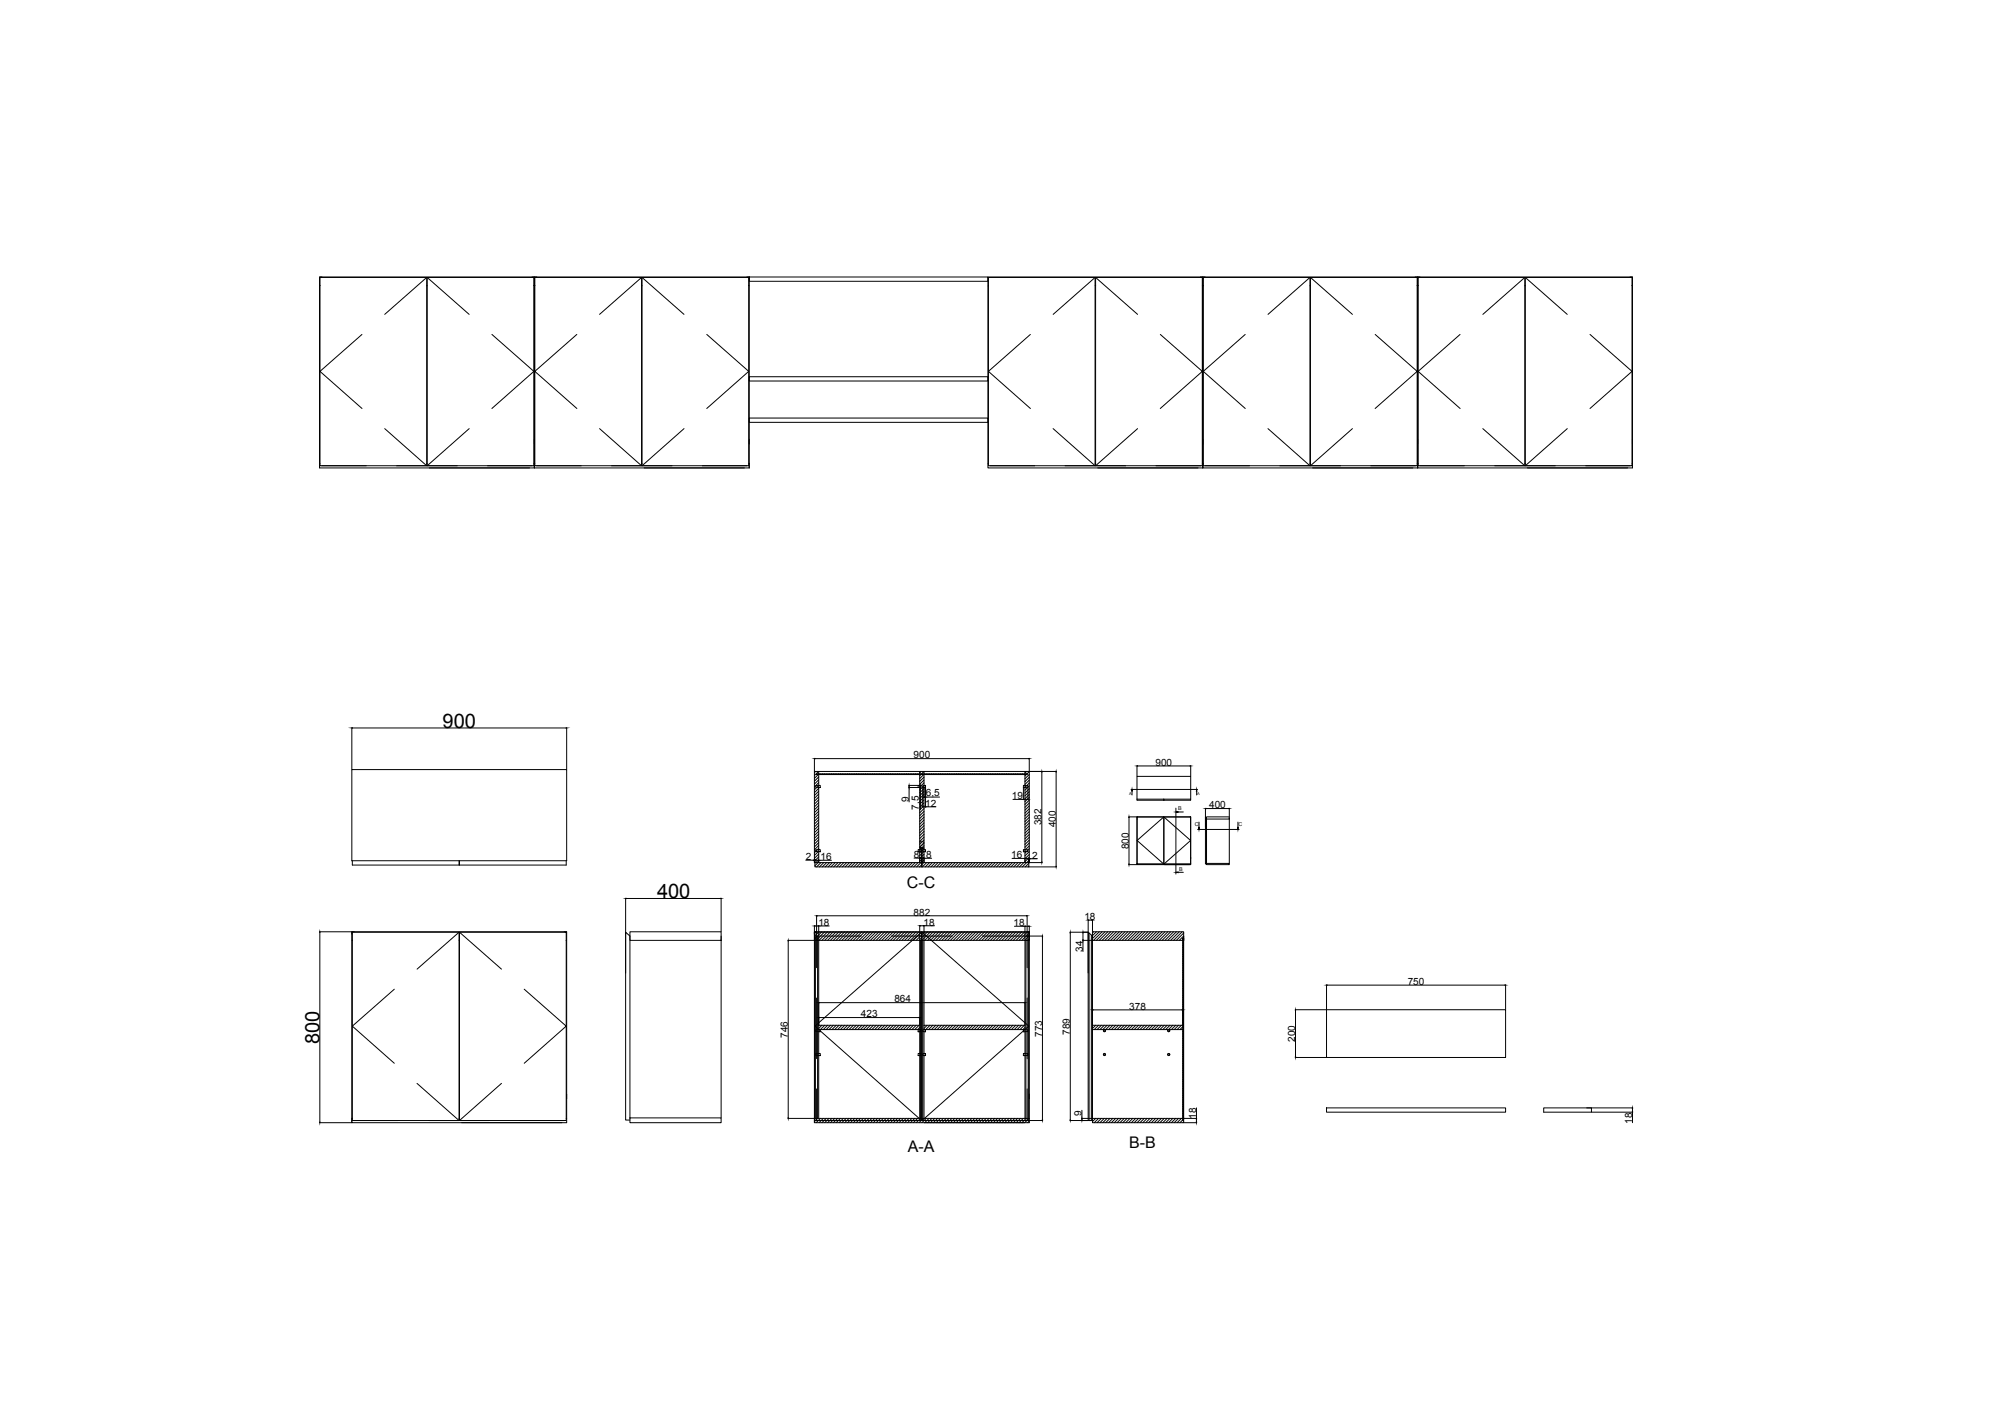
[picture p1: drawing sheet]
<svg xmlns="http://www.w3.org/2000/svg" width="420mm" height="297mm" viewBox="0 0 420 297" stroke-linecap="round" stroke-linejoin="round" font-family="sans-serif">
<defs><g id="words">
<g font-size="4.2">
<text x="92.7" y="152.4">900</text>
<text x="137.6" y="188.1">400</text>
<text x="66.9" y="218.7" transform="rotate(-90 66.9 218.7)">800</text>
</g>
<g font-size="3.4">
<text x="190" y="186">C-C</text>
<text x="190.2" y="241.3">A-A</text>
<text x="236.5" y="240.4">B-B</text>
</g>
<g font-size="2.1">
<text x="191.3" y="158.9">900</text>
<text x="242" y="160.4">900</text>
<text x="193.9" y="166.6">6,5</text>
<text x="212" y="167.4">19</text>
<text x="190.3" y="168" transform="rotate(-90 190.3 168)">9</text>
<text x="192.5" y="169.6" transform="rotate(-90 192.5 169.6)">7,5</text>
<text x="193.8" y="169">12</text>
<text x="218.2" y="172.9" transform="rotate(-90 218.2 172.9)">382</text>
<text x="221.2" y="173.3" transform="rotate(-90 221.2 173.3)">400</text>
<text x="253.3" y="169.3">400</text>
<text x="191.4" y="179.7">8</text>
<text x="192.5" y="177.7">2</text>
<text x="194" y="179.7">8</text>
<text x="211.8" y="179.8">16</text>
<text x="216.2" y="179.9">2</text>
<text x="236.4" y="177.9" transform="rotate(-90 236.4 177.9)">800</text>
<text x="168.7" y="180.2">2</text>
<text x="171.9" y="180.2">16</text>
<text x="191.3" y="191.8">882</text>
<text x="171.4" y="193.9">18</text>
<text x="193.5" y="193.9">18</text>
<text x="212.3" y="194">18</text>
<text x="227.1" y="192.7">18</text>
<text x="226.8" y="199.4" transform="rotate(-90 226.8 199.4)">34</text>
<text x="187.3" y="210">864</text>
<text x="294.8" y="206.3">750</text>
<text x="180.3" y="213.1">423</text>
<text x="236.5" y="211.5">378</text>
<text x="165" y="217.4" transform="rotate(-90 165 217.4)">746</text>
<text x="218.3" y="217.2" transform="rotate(-90 218.3 217.2)">773</text>
<text x="224.1" y="216.8" transform="rotate(-90 224.1 216.8)">789</text>
<text x="271.3" y="218.2" transform="rotate(-90 271.3 218.2)">200</text>
<text x="226.5" y="233.7" transform="rotate(-90 226.5 233.7)">9</text>
<text x="250.5" y="234.4" transform="rotate(-90 250.5 234.4)">18</text>
<text x="341.9" y="235.4" transform="rotate(-90 341.9 235.4)">18</text>
</g>
<g font-size="1.1">
<text x="246.8" y="169.8">B</text>
<text x="250.3" y="173">C</text>
<text x="259.4" y="173.1">C</text>
<text x="247" y="182.5">B</text>
</g>
<g font-size=".8">
<text x="236.5" y="166.5">A</text>
<text x="250.8" y="166.5">A</text>
</g>
</g></defs>
<!-- layer: 0 -->
<g fill="none" stroke="#000" stroke-width=".21">
<path d="M67 58.1h22.4v39.5h-22.4zM67.4 58h-.5v.5M89.4 59.8h.1M89.4 58.1l-8.8 7.8M89.5 58.1h22.3v39.5h-22.3zM89.5 58.1l8.8 7.8M111.4 58h.5M112 58.1h22.4v39.5h-22.4zM112.4 58h-.5v.5M134.4 59.8h.1M134.4 58.1l-8.8 7.8M134.5 58.1h22.3v39.5h-22.3z"/>
<path d="M134.5 58.1l8.8 7.8M156.4 58h.5M156.9 58h50v.9h-50zM156.9 58v.5M206.9 58.1h.1M207 59.8h-.1v-1.8h45v40M207 58.1h22.4v39.5h-22.4zM207 59.9h-.1v37.2M229.4 59.8h.1M229.4 58.1l-8.8 7.8M229.5 58.1h22.3v39.5h-22.3zM229.5 58.1l8.8 7.8"/>
<path d="M251.4 58h.5M252 58.1h22.4v39.5h-22.4zM252.4 58h-.5v.5M274.4 59.8h.1M274.4 58.1l-8.8 7.8M274.5 58.1h22.3v39.5h-22.3zM274.5 58.1l8.8 7.8M296.4 58h.5M297 58.1h22.4v39.5h-22.4zM297.4 58h-.5v.5M319.4 59.8h.1M319.4 58.1l-8.8 7.8"/>
<path d="M319.5 58.1h22.3v39.5h-22.3zM319.5 58.1l8.8 7.8M341.4 58h.5M75.8 70.1l-8.8 7.7 8.8 7.8M103 70.1l8.8 7.7-8.8 7.8M120.8 70.1l-8.8 7.7 8.8 7.8M148 70.1l8.8 7.7-8.8 7.8M156.9 78.9h50v.9h-50zM215.8 70.1l-8.8 7.7 8.8 7.8M243 70.1l8.8 7.7-8.8 7.8M260.8 70.1l-8.8 7.7 8.8 7.8M288 70.1l8.8 7.7-8.8 7.8"/>
<path d="M305.8 70.1l-8.8 7.7 8.8 7.8M333 70.1l8.8 7.7-8.8 7.8M66.9 98v-40h45v1.8h-.1h.1v38.2M67 97.1l-.1 .9h45M67.4 97.6h9.3M80.6 89.8l8.8 7.8M83.1 97.6h12.7M89.4 97.1h.1M89.9 98h21M98.3 89.8l-8.8 7.8M102.1 97.6h9.4M111.8 97.1h.1"/>
<path d="M111.9 98v-40h45v1.8h-.1h.1v38.2M111.9 92v1M112 97.1l-.1 .9h45M112.4 97.6h9.3M125.6 89.8l8.8 7.8M128.1 97.6h12.7M134.4 97.1h.1M134.9 98h21M143.3 89.8l-8.8 7.8M147.1 97.6h9.4M156.8 97.1h.1M156.9 87.6h50v.9h-50z"/>
<path d="M156.9 92v1M156.9 97.1v.9M207 97.1h-.1v.9h45M207.4 97.6h9.3M220.6 89.8l8.8 7.8M223.1 97.6h12.7M229.4 97.1h.1M229.9 98h21M238.3 89.8l-8.8 7.8M242.1 97.6h9.4M251.8 97.1h.1M251.9 98v-38.2h.1h-.1v-1.8h45v40"/>
<path d="M251.9 92v1M252 97.1h-.1v.9h45M252.4 97.6h9.3M265.6 89.8l8.8 7.8M268.1 97.6h12.7M274.4 97.1h.1M274.9 98h21M283.3 89.8l-8.8 7.8M287.1 97.6h9.4M296.8 97.1h.1M296.9 92v1M297 97.1h-.1v.9h45v-40h-45v1.8h.1h-.1v38.2"/>
<path d="M297.4 97.6h9.3M310.6 89.8l8.8 7.8M313.1 97.6h12.7M319.4 97.1h.1M319.9 98h21M328.3 89.8l-8.8 7.8M332.1 97.6h9.4M341.8 97.1h.1M341.9 92v1M73.7 152.4v8.8M73.8 152.5h44.8M118.7 152.4v8.8"/>
<path d="M170.6 158.9v2.7M170.7 158.9h44.8M215.6 158.9v2.7M73.7 161.2h45v19.1h-45zM170.9 178h.9v.4h-.9zM170.9 164.6l.9-.1v.5l-.9-.1zM171 162.1h44.1v.1h-44.1zM171.5 161.6v19.1M190.3 164.5h2M190.3 165h2M190.4 164.7v.2M190.4 165v3"/>
<path d="M191.4 179.7h1.2M192.3 178h.6v.4h-.6zM192.3 164.5l.6 .1v.3l-.6 .1zM192.6 161.6v19.1M192.7 164.6h.2M192.7 164.9h.2M192.8 179.7h.1M192.8 177.7h.1M192.8 164.7v.1M192.8 164.9v4.6M193 177.7v3.9h-22.3v-.9M193 177.7h.1"/>
<path d="M193.1 177.7v3.9h22.4v-.9M193.3 178h.6v.4h-.6zM193.3 164.6l.6-.1v.5l-.6-.1zM193.3 177.7h.1M193.3 179.8h.1M193.3 165v4.1M193.4 169h.3M193.5 161.6v19.1M193.5 179.8h1.6M193.7 167h.1M193.9 165v4.1M193.9 169h2.1"/>
<path d="M193.9 167h2.9M212 179.8h2.7M212.2 167.5h2.2M214.4 178h.9v.4h-.9zM214.4 164.5l.9 .1v.3l-.9 .1zM214.4 165v2.5M214.5 167.5h.7M214.7 161.6v19.1M214.8 179.8h.6M215.2 179.9h.2M215.3 165v2.5M215.5 179.8v.9"/>
<path d="M215.5 179.9h.1M215.6 179.8v.9M215.6 161.6h5.7M215.7 179.9h1.6M218.2 161.7v18.9M221.2 161.7v19.8M236.4 171.1h1.7M236.5 171.2v9.8M238.1 162.6h11.3v4.8h-11.3zM238.1 160.4v2.2M238.2 171.1h5.6v9.9h-5.6zM238.2 167.4v.2h11.2v-.2"/>
<path d="M238.3 171.1l-.2 .1M238.3 160.5h11M243.8 171.1l-5.6 5 5.6 4.9M243.8 171.6h.1M243.8 167.4v.2M243.8 171.1l5.6 5-5.6 4.9M243.8 171.1h5.6v9.9h-5.6zM249.3 171.1h.1M249.4 160.4v2.2M249.4 179.6v.3M252.5 173.3v-2.2l.2 .2v9.6M252.5 169.3v11.7h.2"/>
<path d="M252.6 169.4h4.8M252.7 171.1h4.8v.5h-4.8zM257.5 169.3v1.8M257.5 171.3v9.6M66.9 195.2h6.8M67 195.3v39.8M73.8 195.3h22.3v39.4h-22.3zM73.8 180.3v.9h22.3v-.9M74.2 195.2h-.5v.5M96.1 197h.1M96.1 195.3l-8.7 7.7M96.2 195.3h22.4v39.4h-22.4z"/>
<path d="M96.2 195.3l8.8 7.7M96.2 180.3v.9h22.4v-.9M118.2 195.2h.5M131 188.1v46.5h.9M131.2 188.2h19.7M131.9 195.2h19.1v1.8h-19.1zM151 188.1v7.1M151 196.1v38.1M165 197h5.5M165.1 197.1v37.1M168.8 180.2h1.7M170.6 195.2h45v1.8h-45z"/>
<path d="M170.6 180.1v.6M170.6 193.9v3.1M170.6 180.2h.1M170.7 195.3h22.3v39.4h-22.3zM170.7 180.1v.6M170.7 194h.7M170.8 180.2h.1M170.8 180.2h.6M171 191.8v4.3M171.1 195.2h-.5v.5M171.2 191.8h43.8M171.5 193.9v3.1"/>
<path d="M171.5 194h2.2M171.5 180.2h2.6M180.4 196.1h-9.4v6.6M186.7 196.1h12.7M192.6 193.9v40.4M192.8 193.9h.6M193 195.3l-22.3 19.7 22.3 19.7M193.1 195.3l22.4 19.7-22.4 19.7M193.1 195.3h22.4v39.4h-22.4zM193.5 193.9v40.4M193.5 193.9h2.2M205.8 196.1h9.3v6.6"/>
<path d="M212.5 194h2.2M214.7 194v3M214.8 194h.7M215.1 195.2h.5M215.1 196.1h3.3M215.1 191.8v4.3M215.5 181.6h5.8M215.6 180.7v-19.1h-45v19.1h47.7M215.6 194v3M218.3 196.2v38.4M224.1 195.3h3.8M224.2 195.4v39.2"/>
<path d="M226.8 197h2M226.8 195.4v1.5M226.8 197v2.3M227.9 192.7v42h.9M228 192.8h.7M228.8 195.2h19.1v1.8h-19.1zM228.8 192.7v2.5M236.4 181.1h1.7M238.2 180.9l-.1 .2h11.3v-10h-11.3v10M238.3 181h11M243.8 180.9h.1M243.9 181.1h5.2"/>
<path d="M247.7 196.5h.2v38.2h-.2zM247.7 196.5h.2v.5h-.2zM247.9 196.1l.1 38.2h2.7M249.4 180.9h.1M252.7 180.9h4.8v.2h-4.8zM82.6 207.2l-8.8 7.8 8.8 7.7M109.8 207.2l8.8 7.8-8.8 7.7M131 203.8v-8.5l.9 .8v38.1M170.9 215.7h.9v.4h-.9zM171 209.1v12.7M171.5 214.8h21.1M171.5 215.7h21.1"/>
<path d="M171.5 210v4.8M171.6 213.2h20.9M171.6 210h43M192.3 215.7h.6v.4h-.6zM193.3 215.7h.6v.4h-.6zM193.5 214.8h21.2M193.5 215.7h21.2M214.4 215.7h.9v.4h-.9zM214.7 210v4.8M215.1 209.1v12.7M227.9 203.8v-8.5l.9 .8v38.2M228.8 214.8h18.9"/>
<path d="M228.8 215.7h18.9M228.9 211.5h18.7M247.7 211.5v3.3M271.3 211.5h6.5M271.3 211.6v9.8M277.8 211.5h37.5v10h-37.5zM277.8 206.3v5.2M278 206.4h37.2M315.3 206.3v5.2M73.8 234.3h-.1v.9h45v-40h-45v1.8h.1h-.1v38.2h-6.8M74.1 234.7h9.4M87.3 226.9l8.8 7.8"/>
<path d="M89.8 234.7h12.7M96.1 234.3h.1M96.7 235.2h21M105 226.9l-8.8 7.8M108.9 234.7h9.3M118.6 234.3h.1M118.7 229.2v1M131.9 234.2h19.1v1h-19.1zM165 234.3h5.5M170.9 220.7h.9v.4h-.9zM171 228.1v6.6h9.4M171.5 234.3v-37.3h-.9v38.2"/>
<path d="M186.7 234.7h12.7M192.3 220.7h.6v.4h-.6zM193.3 220.7h.6v.4h-.6zM193.6 235.2h21M205.8 234.7h12.6M214.4 220.7h.9v.4h-.9zM214.7 234.3v-37.3h.9v38.2h-45v-.9h45M215.1 228.1v6.6M215.6 229.2v1M224.1 234.7h4.7M226.5 234.3h2.3M226.6 232.6v1.7"/>
<path d="M226.6 234.4v.2M228.8 234.3h19.1v.9h-19.1zM248 235.2h2.7M250.6 232.1v2.2M250.6 234.4v.7M271.3 221.5h6.5M277.8 232.1h37.5v.9h-37.5zM332.3 232.1h1v.9h-10v-.9h18.7M333.4 233h8.6M341.9 232.2v.7M341.9 233v2.2"/>
<circle cx="231.3" cy="215.9" r=".23"/>
<circle cx="231.3" cy="215.9" r=".19"/>
<circle cx="244.8" cy="215.9" r=".23"/>
<circle cx="244.8" cy="215.9" r=".19"/>
<circle cx="231.3" cy="220.9" r=".23"/>
<circle cx="231.3" cy="220.9" r=".19"/>
<circle cx="244.8" cy="220.9" r=".23"/>
<circle cx="244.8" cy="220.9" r=".19"/>
</g>
<g fill="#000" stroke="#000" stroke-width=".21">
<path d="M73.7 152.5h.1zM118.6 152.5h.1zM170.6 158.9h.1zM215.5 158.9h.1zM190.4 164.5v.2zM190.4 164.9v.1zM192.6 179.7h.2zM192.8 164.6v.1zM192.8 164.8v.1zM192.9 177.7h.1zM192.9 179.7h.1zM193.1 177.7h.2z"/>
<path d="M193.1 179.8h.2zM193.3 169h.1zM193.4 179.8h.1zM193.5 167l.2-.1zM193.7 169h.2zM193.7 166.9l.2 .1zM214.4 167.5l.1-.1zM214.7 179.8h.1zM215.2 167.4l.1 .1zM215.4 179.9h.1zM215.4 179.8h.1zM215.6 179.9h.1z"/>
<path d="M218.2 161.6v.1zM221.2 161.6v.1zM236.5 171.1v.1zM238.1 160.5l.2-.1zM249.3 160.4l.1 .1zM252.5 169.4h.1zM257.4 169.4h.1zM67 195.2v.1zM131 188.2h.2zM150.9 188.2h.1zM165.1 197v.1zM170.5 180.2h.1z"/>
<path d="M170.6 194l.1-.1zM170.7 180.2h.1zM171 191.8h.2zM171.4 193.9l.1 .1zM171.4 180.2h.1zM192.6 193.9h.2zM193.4 193.9h.1zM214.7 194h.1zM215 191.8h.1zM215.5 194h.1zM218.2 180.6v.1zM218.3 196.1l.1 .1z"/>
<path d="M221.2 181.5v.1zM224.2 195.3v.1zM226.8 195.3l.1 .1zM226.8 196.9v.1zM227.9 192.8l.1-.1zM228.7 192.7l.1 .1zM236.4 181l.1 .1zM171.5 213.2l.1-.1zM171.5 210h.1zM192.5 213.1l.1 .1zM214.6 210h.1zM228.8 211.5h.1z"/>
<path d="M247.6 211.5h.1zM271.3 211.5l.1 .1zM277.8 206.4l.2-.1zM315.2 206.3l.1 .1zM67 235.1v.1zM165.1 234.2v.1zM218.3 234.6v.1zM224.2 234.6v.1zM226.6 234.6v.1zM226.6 234.3v.1zM250.6 235.1v.1zM250.6 234.3v.1z"/>
<path d="M271.3 221.4v.1zM341.9 232.1v.1zM341.9 232.9v.1z"/>
</g>
<g fill="none" stroke="#000" stroke-width=".21">
<path d="M170.8 161.6l-.2 .3M171.3 162.1v.1M171.4 161.6l-.8 .9M171.5 162.2l-.9 .9M171.5 162.7l-.9 .9M171.5 163.4l-.9 .8M171.5 163.9l-.9 .9M171.5 164.5l-.9 .9M171.5 165.1l-.9 .9M171.5 165.7l-.9 .9M171.5 166.3l-.9 .9M171.5 166.9l-.9 .9"/>
<path d="M171.5 167.5l-.9 .9M171.5 168.1l-.9 .9M171.5 168.7l-.9 .9M171.5 169.3l-.9 .9M171.5 169.9l-.9 .9M171.5 170.5l-.9 .9M171.5 171.1l-.9 .9M171.5 171.7l-.9 .9M171.5 172.3l-.9 .9M171.5 172.9l-.9 .9M171.5 173.5l-.9 .9M171.5 174.1l-.9 .9"/>
<path d="M171.5 174.7l-.9 .9M171.5 175.3l-.9 .9M171.5 175.9l-.9 .9M171.5 176.5l-.9 .9M171.5 177.1l-.9 .9M171.5 177.7l-.9 .9M171.5 178.3l-.9 .9M171.5 178.9l-.9 .9M171.5 179.5l-.9 .9M171.8 162.1v.1M172.3 162.1v.1M172.7 162.1v.1"/>
<path d="M173.2 162.1v.1M173.7 162.1v.1M174.2 162.1v.1M174.6 162.1v.1M175.1 162.1v.1M175.6 162.1v.1M176.1 162.1v.1M176.5 162.1v.1M177 162.1v.1M177.5 162.1v.1M178 162.1v.1M178.4 162.1v.1"/>
<path d="M178.9 162.1v.1M179.4 162.1v.1M179.9 162.1v.1M180.3 162.1v.1M180.8 162.1v.1M181.3 162.1v.1M181.8 162.1v.1M182.2 162.1v.1M182.7 162.1v.1M183.2 162.1v.1M183.7 162.1v.1M184.1 162.1v.1"/>
<path d="M184.6 162.1v.1M185.1 162.1v.1M185.6 162.1v.1M186.1 162.1v.1M186.5 162.1v.1M187 162.1v.1M187.5 162.1v.1M188 162.1v.1M188.4 162.1v.1M188.9 162.1v.1M189.4 162.1v.1M189.9 162.1v.1"/>
<path d="M190.3 162.1v.1M190.8 162.1v.1M191.3 162.1v.1M191.8 162.1v.1M192.2 162.1v.1M192.7 162.1v.1M192.9 161.6l-.3 .3M193.2 162.1v.1M193.5 161.6l-.9 .9M193.5 162.2l-.9 .9M193.5 162.8l-.9 .9M193.5 163.4l-.9 .9"/>
<path d="M193.5 164l-.9 .9M193.5 164.6l-.9 .9M193.5 165.2l-.9 .9M193.5 165.8l-.9 .9M193.5 166.4l-.9 .9M193.5 167l-.9 .9M193.5 167.6l-.9 .9M193.5 168.2l-.9 .9M193.5 168.8l-.9 .9M193.5 169.4l-.9 .9M193.5 170l-.9 .9M193.5 170.6l-.9 .9"/>
<path d="M193.5 171.2l-.9 .9M193.5 171.8l-.9 .9M193.5 172.4l-.9 .9M193.5 173l-.9 .9M193.5 173.6l-.9 .9M193.5 174.2l-.9 .9M193.5 174.8l-.9 .9M193.5 175.4l-.9 .9M193.5 176l-.9 .9M193.5 176.6l-.9 .9M193.5 177.2l-.9 .9M193.5 177.8l-.9 .9"/>
<path d="M193.5 178.3l-.9 .9M193.5 179l-.9 .8M193.5 179.5l-.9 .9M193.7 162.1v.1M194.1 162.1v.1M194.6 162.1v.1M195.1 162.1v.1M195.6 162.1v.1M196.1 162.1v.1M196.5 162.1v.1M197 162.1v.1M197.5 162.1v.1"/>
<path d="M198 162.1v.1M198.4 162.1v.1M198.9 162.1v.1M199.4 162.1v.1M199.9 162.1v.1M200.3 162.1v.1M200.8 162.1v.1M201.3 162.1v.1M201.8 162.1v.1M202.2 162.1v.1M202.7 162.1v.1M203.2 162.1v.1"/>
<path d="M203.7 162.1v.1M204.1 162.1v.1M204.6 162.1v.1M205.1 162.1v.1M205.6 162.1v.1M206.1 162.1v.1M206.5 162.1v.1M207 162.1v.1M207.5 162.1v.1M208 162.1v.1M208.4 162.1v.1M208.9 162.1v.1"/>
<path d="M209.4 162.1v.1M209.9 162.1v.1M210.3 162.1v.1M210.8 162.1v.1M211.3 162.1v.1M211.8 162.1v.1M212.2 162.1v.1M212.7 162.1v.1M213.2 162.1v.1M213.7 162.1v.1M214.2 162.1v.1M214.6 162.1v.1"/>
<path d="M215 161.6l-.3 .3M215.1 162.1v.1M215.6 161.6l-.9 .9M215.6 162.2l-.9 .9M215.6 162.8l-.9 .9M215.6 163.4l-.9 .9M215.6 164l-.9 .9M215.6 164.6l-.9 .9M215.6 165.2l-.9 .9M215.6 165.8l-.9 .9M215.6 166.4l-.9 .9M215.6 167l-.9 .9"/>
<path d="M215.6 167.6l-.9 .9M215.6 168.2l-.9 .9M215.6 168.8l-.9 .9M215.6 169.4l-.9 .9M215.6 170l-.9 .9M215.6 170.6l-.9 .9M215.6 171.2l-.9 .9M215.6 171.8l-.9 .9M215.6 172.4l-.9 .9M215.6 173l-.9 .9M215.6 173.6l-.9 .9M215.6 174.2l-.9 .9"/>
<path d="M215.6 174.8l-.9 .9M215.6 175.4l-.9 .9M215.6 176l-.9 .9M215.6 176.6l-.9 .9M215.6 177.2l-.9 .9M215.6 177.8l-.9 .9M215.6 178.4l-.9 .9M215.6 179l-.9 .9M215.6 179.6l-.9 .9M170.7 180.7v.1M170.8 196.1v38.2M170.9 195.2l-.3 .3"/>
<path d="M171.2 196.1v38.2l-.6 .6M171.3 180.7l-.6 .7M171.5 180.1l-.6 .6M171.5 195.2l-.9 .9M171.9 180.7l-.9 .9M172.1 195.2l-1.5 1.5M172.5 180.7l-.9 .9M172.7 195.2l-1.8 1.8M173.1 180.7l-.9 .9M173.3 195.2l-1.8 1.8M173.7 180.7l-.9 .9M173.9 195.2l-1.8 1.8"/>
<path d="M174.3 180.7l-.9 .9M174.5 195.2l-1.8 1.8M174.9 180.7l-.9 .9M175.1 195.2l-1.8 1.8M175.5 180.7l-.9 .9M175.7 195.2l-1.8 1.8M176.1 180.7l-.9 .9M176.3 195.2l-1.8 1.8M176.7 180.7l-.9 .9M176.9 195.2l-1.8 1.8M177.3 180.7l-.9 .9M177.5 195.2l-1.8 1.8"/>
<path d="M177.9 180.7l-.9 .9M178.1 195.2l-1.8 1.8M178.5 180.7l-.9 .9M178.7 195.2l-1.8 1.8M179.1 180.7l-.9 .9M179.3 195.2l-1.8 1.8M179.7 180.7l-.9 .9M179.9 195.2l-1.8 1.8M180.3 180.7l-.9 .9M180.5 195.2l-1.8 1.8M180.9 180.7l-.9 .9M181.1 195.2l-1.8 1.8"/>
<path d="M181.5 180.7l-.9 .9M181.7 195.2l-1.8 1.8M182.1 180.7l-.9 .9M182.3 195.2l-1.8 1.8M182.7 180.7l-.9 .9M182.9 195.2l-1.8 1.8M183.3 180.7l-.9 .9M183.5 195.2l-1.8 1.8M183.9 180.7l-.9 .9M184.1 195.2l-1.8 1.8M184.5 180.7l-.9 .9M184.7 195.2l-1.8 1.8"/>
<path d="M185.1 180.7l-.9 .9M185.3 195.2l-1.8 1.8M185.7 180.7l-.9 .9M185.9 195.2l-1.8 1.8M186.3 180.7l-.9 .9M186.5 195.2l-1.8 1.8M186.9 180.7l-.9 .9M187.1 195.2l-1.8 1.8M187.5 180.7l-.9 .9M187.7 195.2l-1.8 1.8M188.1 180.7l-.9 .9M188.3 195.2l-1.8 1.8"/>
<path d="M188.7 180.7l-.9 .9M188.9 195.2l-1.8 1.8M189.3 180.7l-.9 .9M189.5 195.2l-1.8 1.8M189.9 180.7l-.9 .9M190.1 195.2l-1.8 1.8M190.5 180.7l-.9 .9M190.7 195.2l-1.8 1.8M191.1 180.7l-.9 .9M191.3 195.2l-1.8 1.8M191.7 180.7l-.9 .9M191.9 195.2l-1.8 1.8"/>
<path d="M192.3 180.7l-.9 .9M192.5 195.2l-1.8 1.8M192.8 197v37.3l-.9 .9M192.9 180.7l-.9 .9M193.1 195.2l-1.8 1.8M193.3 197v37.3M193.5 180.7l-.9 .9M193.5 180.1l-.5 .6M193.7 195.2l-1.8 1.8M194.1 180.7l-.9 .9M194.3 195.2l-1.8 1.8M194.7 180.7l-.9 .9"/>
<path d="M194.9 195.2l-1.8 1.8M195.3 180.7l-.9 .9M195.5 195.2l-1.8 1.8M195.9 180.7l-.9 .9M196.1 195.2l-1.8 1.8M196.5 180.7l-.9 .9M196.7 195.2l-1.8 1.8M197.1 180.7l-.9 .9M197.3 195.2l-1.8 1.8M197.7 180.7l-.9 .9M197.9 195.2l-1.8 1.8M198.3 180.7l-.9 .9"/>
<path d="M198.5 195.2l-1.8 1.8M198.9 180.7l-.9 .9M199.1 195.2l-1.8 1.8M199.5 180.7l-.9 .9M199.7 195.2l-1.8 1.8M200.1 180.7l-.9 .9M200.3 195.2l-1.8 1.8M200.7 180.7l-.9 .9M200.9 195.2l-1.8 1.8M201.3 180.7l-.9 .9M201.5 195.2l-1.8 1.8M201.9 180.7l-.9 .9"/>
<path d="M202.1 195.2l-1.8 1.8M202.5 180.7l-.9 .9M202.7 195.2l-1.8 1.8M203.1 180.7l-.9 .9M203.3 195.2l-1.8 1.8M203.7 180.7l-.9 .9M203.9 195.2l-1.8 1.8M204.3 180.7l-.9 .9M204.5 195.2l-1.8 1.8M204.9 180.7l-.9 .9M205.1 195.2l-1.8 1.8M205.5 180.7l-.9 .9"/>
<path d="M205.7 195.2l-1.8 1.8M206.1 180.7l-.9 .9M206.3 195.2l-1.8 1.8M206.7 180.7l-.9 .9M206.9 195.2l-1.8 1.8M207.2 180.7l-.8 .9M207.5 195.2l-1.8 1.8M207.9 180.7l-.9 .9M208.1 195.2l-1.8 1.8M208.4 180.7l-.9 .9M208.6 195.2l-1.8 1.8M209 180.7l-.9 .9"/>
<path d="M209.3 195.2l-1.8 1.8M209.6 180.7l-.9 .9M209.8 195.2l-1.8 1.8M210.2 180.7l-.9 .9M210.4 195.2l-1.8 1.8M210.8 180.7l-.9 .9M211 195.2l-1.8 1.8M211.4 180.7l-.9 .9M211.6 195.2l-1.8 1.8M212 180.7l-.9 .9M212.2 195.2l-1.8 1.8M212.6 180.7l-.9 .9"/>
<path d="M212.8 195.2l-1.8 1.8M213.2 180.7l-.9 .9M213.4 195.2l-1.8 1.8M213.8 180.7l-.9 .9M214 195.2l-1.8 1.8M214.4 180.7l-.9 .9M214.6 195.2l-1.8 1.8M214.9 197v37.3M215.2 195.2l-1.8 1.8M215.3 197v37.3M215.5 180.9l-.8 .7M215.5 181.4l-.2 .2"/>
<path d="M215.6 195.4l-1.6 1.6M215.6 196l-1 1M215.6 196.6l-.4 .4M215.6 180.2l-1.5 1.4M228.1 195.4v39.3M228.6 195.9v38.8M229.1 195.2l-.3 .2M229.6 195.2l-.8 .8M230.2 195.2l-1.4 1.4M230.8 195.2l-1.8 1.8M231.4 195.2l-1.8 1.8M232 195.2l-1.8 1.8"/>
<path d="M232.6 195.2l-1.8 1.8M233.2 195.2l-1.8 1.8M233.8 195.2l-1.8 1.8M234.4 195.2l-1.8 1.8M235 195.2l-1.8 1.8M235.6 195.2l-1.8 1.8M236.2 195.2l-1.8 1.8M236.8 195.2l-1.8 1.8M237.4 195.2l-1.8 1.8M238 195.2l-1.8 1.8M238.6 195.2l-1.8 1.8M239.2 195.2l-1.8 1.8"/>
<path d="M239.8 195.2l-1.8 1.8M240.4 195.2l-1.8 1.8M241 195.2l-1.8 1.8M241.6 195.2l-1.8 1.8M242.2 195.2l-1.8 1.8M242.8 195.2l-1.8 1.8M243.4 195.2l-1.8 1.8M244 195.2l-1.8 1.8M244.6 195.2l-1.8 1.8M245.2 195.2l-1.8 1.8M245.8 195.2l-1.8 1.8M246.4 195.2l-1.8 1.8"/>
<path d="M247 195.2l-1.8 1.8M247.6 195.2l-1.8 1.8M247.7 199.9h.2M247.7 199.4h.2M247.7 199h.2M247.7 198.5h.2M247.7 198h.2M247.7 197.5h.2M247.7 197.1h.2M247.7 196.6h.2M247.9 195.4l-1.5 1.6M247.9 196.1l-.9 .9"/>
<path d="M247.9 196.7l-.3 .3M171.5 214.8h.1M172.1 214.8l-.6 .6M172.7 214.8l-.9 .9M173.3 214.8l-.9 .9M173.9 214.8l-.9 .9M174.5 214.8l-.9 .9M175.1 214.8l-.9 .9M175.7 214.8l-.9 .9M176.3 214.8l-.9 .9M176.9 214.8l-.9 .9M177.5 214.8l-.9 .9"/>
<path d="M178.1 214.8l-.9 .9M178.7 214.8l-.9 .9M179.3 214.8l-.9 .9M179.9 214.8l-.9 .9M180.5 214.8l-.9 .9M181.1 214.8l-.9 .9M181.7 214.8l-.9 .9M182.3 214.8l-.9 .9M182.9 214.8l-.9 .9M183.5 214.8l-.9 .9M184.1 214.8l-.9 .9M184.7 214.8l-.9 .9"/>
<path d="M185.3 214.8l-.9 .9M185.9 214.8l-.9 .9M186.5 214.8l-.9 .9M187.1 214.8l-.9 .9M187.7 214.8l-.9 .9M188.3 214.8l-.9 .9M188.9 214.8l-.9 .9M189.5 214.8l-.9 .9M190.1 214.8l-.9 .9M190.7 214.8l-.9 .9M191.3 214.8l-.9 .9M191.9 214.8l-.9 .9"/>
<path d="M192.5 214.8l-.9 .9M192.6 215.2l-.4 .5M193.6 214.8h-.1M194.2 214.8l-.7 .6M194.8 214.8l-.9 .9M195.4 214.8l-.9 .9M196 214.8l-.9 .9M196.6 214.8l-.9 .9M197.2 214.8l-.9 .9M197.8 214.8l-.9 .9M198.4 214.8l-.9 .9M199 214.8l-.9 .9"/>
<path d="M199.6 214.8l-.9 .9M200.2 214.8l-.9 .9M200.8 214.8l-.9 .9M201.4 214.8l-.9 .9M202 214.8l-.9 .9M202.6 214.8l-.9 .9M203.2 214.8l-.9 .9M203.8 214.8l-.9 .9M204.4 214.8l-.9 .9M205 214.8l-.9 .9M205.6 214.8l-.9 .9M206.2 214.8l-.9 .9"/>
<path d="M206.8 214.8l-.9 .9M207.4 214.8l-.9 .9M208 214.8l-.9 .9M208.6 214.8l-.9 .9M209.2 214.8l-.9 .9M209.8 214.8l-.9 .9M210.4 214.8l-.9 .9M211 214.8l-.9 .9M211.5 214.8l-.9 .9M212.1 214.8l-.8 .9M212.7 214.8l-.9 .9M213.3 214.8l-.9 .9"/>
<path d="M213.9 214.8l-.9 .9M214.5 214.8l-.9 .9M214.7 215.2l-.5 .5M228.9 214.8h-.1M229.5 214.8l-.7 .6M230.1 214.8l-.9 .9M230.7 214.8l-.9 .9M231.3 214.8l-.9 .9M231.9 214.8l-.9 .9M232.5 214.8l-.9 .9M233.1 214.8l-.9 .9M233.7 214.8l-.9 .9"/>
<path d="M234.3 214.8l-.9 .9M234.9 214.8l-.9 .9M235.5 214.8l-.9 .9M236.1 214.8l-.9 .9M236.7 214.8l-.9 .9M237.3 214.8l-.9 .9M237.9 214.8l-.9 .9M238.5 214.8l-.9 .9M239.1 214.8l-.9 .9M239.7 214.8l-.9 .9M240.3 214.8l-.9 .9M240.9 214.8l-.9 .9"/>
<path d="M241.5 214.8l-.9 .9M242.1 214.8l-.9 .9M242.7 214.8l-.9 .9M243.3 214.8l-.9 .9M243.8 214.8l-.9 .9M244.5 214.8l-.9 .9M245.1 214.8l-1 .9M245.6 214.8l-.9 .9M246.2 214.8l-.9 .9M246.8 214.8l-.9 .9M247.4 214.8l-.9 .9M247.7 219.9h.2"/>
<path d="M247.7 219.4h.2M247.7 219h.2M247.7 218.5h.2M247.7 218h.2M247.7 217.5h.2M247.7 217.1h.2M247.7 216.6h.2M247.7 216.1h.2M247.7 215.6h.2M247.7 215.2h.2M247.7 214.7h.2M247.7 214.2h.2"/>
<path d="M247.7 213.7h.2M247.7 213.3h.2M247.7 212.8h.2M247.7 212.3h.2M247.7 211.8h.2M247.7 211.3h.2M247.7 210.9h.2M247.7 210.4h.2M247.7 209.9h.2M247.7 209.4h.2M247.7 209h.2M247.7 208.5h.2"/>
<path d="M247.7 208h.2M247.7 207.5h.2M247.7 207.1h.2M247.7 206.6h.2M247.7 206.1h.2M247.7 205.6h.2M247.7 205.2h.2M247.7 204.7h.2M247.7 204.2h.2M247.7 203.7h.2M247.7 203.2h.2M247.7 202.8h.2"/>
<path d="M247.7 202.3h.2M247.7 201.8h.2M247.7 201.3h.2M247.7 200.9h.2M247.7 200.4h.2M247.7 215.1l-.6 .6M170.6 234.3h.1M171.8 234.3l-.9 .9M172.4 234.3l-.9 .9M173 234.3l-.9 .9M173.6 234.3l-.9 .9M174.2 234.3l-.9 .9"/>
<path d="M174.8 234.3l-.9 .9M175.4 234.3l-.9 .9M176 234.3l-.9 .9M176.6 234.3l-.9 .9M177.2 234.3l-.9 .9M177.8 234.3l-.9 .9M178.4 234.3l-.9 .9M179 234.3l-.9 .9M179.6 234.3l-.9 .9M180.2 234.3l-.9 .9M180.8 234.3l-.9 .9M181.4 234.3l-.9 .9"/>
<path d="M182 234.3l-.9 .9M182.6 234.3l-.9 .9M183.2 234.3l-.9 .9M183.8 234.3l-.9 .9M184.4 234.3l-.9 .9M185 234.3l-.9 .9M185.6 234.3l-.9 .9M186.2 234.3l-.9 .9M186.8 234.3l-.9 .9M187.4 234.3l-.9 .9M188 234.3l-.9 .9M188.6 234.3l-.9 .9"/>
<path d="M189.2 234.3l-.9 .9M189.8 234.3l-.9 .9M190.4 234.3l-.9 .9M191 234.3l-.9 .9M191.6 234.3l-.9 .9M192.2 234.3l-.9 .9M193.4 234.3l-.9 .9M194 234.3l-.9 .9M194.6 234.3l-.9 .9M195.2 234.3l-.9 .9M195.8 234.3l-.9 .9M196.4 234.3l-.9 .9"/>
<path d="M197 234.3l-.9 .9M197.6 234.3l-.9 .9M198.2 234.3l-.9 .9M198.8 234.3l-.9 .9M199.4 234.3l-.9 .9M200 234.3l-.9 .9M200.6 234.3l-.9 .9M201.2 234.3l-.9 .9M201.8 234.3l-.9 .9M202.4 234.3l-.9 .9M203 234.3l-.9 .9M203.6 234.3l-.9 .9"/>
<path d="M204.2 234.3l-.9 .9M204.8 234.3l-.9 .9M205.4 234.3l-.9 .9M206 234.3l-.9 .9M206.6 234.3l-.9 .9M207.2 234.3l-.9 .9M207.7 234.3l-.9 .9M208.4 234.3l-.9 .9M208.9 234.3l-.9 .9M209.5 234.3l-.9 .9M210.1 234.3l-.9 .9M210.7 234.3l-.9 .9"/>
<path d="M211.3 234.3l-.9 .9M211.9 234.3l-.9 .9M212.5 234.3l-.9 .9M213.1 234.3l-.9 .9M213.7 234.3l-.9 .9M214.3 234.3l-.9 .9M214.9 234.3l-.9 .9M215.5 234.3l-.9 .9M215.6 234.8l-.4 .4M228.9 234.3h-.1M229.5 234.3l-.7 .6M230.1 234.3l-.9 .9"/>
<path d="M230.7 234.3l-.9 .9M231.3 234.3l-.9 .9M231.9 234.3l-.9 .9M232.5 234.3l-.9 .9M233.1 234.3l-.9 .9M233.7 234.3l-.9 .9M234.3 234.3l-.9 .9M234.9 234.3l-.9 .9M235.5 234.3l-.9 .9M236.1 234.3l-.9 .9M236.7 234.3l-.9 .9M237.3 234.3l-.9 .9"/>
<path d="M237.9 234.3l-.9 .9M238.5 234.3l-.9 .9M239.1 234.3l-.9 .9M239.7 234.3l-.9 .9M240.3 234.3l-.9 .9M240.9 234.3l-.9 .9M241.5 234.3l-.9 .9M242.1 234.3l-.9 .9M242.7 234.3l-.9 .9M243.3 234.3l-.9 .9M243.8 234.3l-.9 .9M244.5 234.3l-.9 .9"/>
<path d="M245.1 234.3l-1 .9M245.6 234.3l-.9 .9M246.2 234.3l-.9 .9M246.8 234.3l-.9 .9M247.4 234.3l-.9 .9M247.7 234.7h.2M247.7 234.2h.2M247.7 233.7h.2M247.7 233.3h.2M247.7 232.8h.2M247.7 232.3h.2M247.7 231.8h.2"/>
<path d="M247.7 231.3h.2M247.7 230.9h.2M247.7 230.4h.2M247.7 229.9h.2M247.7 229.4h.2M247.7 229h.2M247.7 228.5h.2M247.7 228h.2M247.7 227.5h.2M247.7 227.1h.2M247.7 226.6h.2M247.7 226.1h.2"/>
<path d="M247.7 225.6h.2M247.7 225.2h.2M247.7 224.7h.2M247.7 224.2h.2M247.7 223.7h.2M247.7 223.3h.2M247.7 222.8h.2M247.7 222.3h.2M247.7 221.8h.2M247.7 221.3h.2M247.7 220.9h.2M247.7 220.4h.2"/>
<path d="M247.9 234.4l-.8 .8M247.9 235l-.2 .2"/>
</g>
<path d="M236.9 165.4h13.9M246.3 169.3v13.8M250.8 173.8h8.7" fill="none" stroke="#000" stroke-width=".21"/>
<path d="M237.1 165.7v.8M246.7 170.1h1.1M250.6 165.7v.8M251.1 172.2v1.1M259.3 172.2v1.1M246.7 182.7h1.1" fill="none" stroke="#000" stroke-width=".21"/>
<path d="M237.1 165.4l.1 .3zM246.3 170.1l.4-.1v.2zM250.6 165.4l.1 .3zM251.1 173.3h.1l-.1 .5zM259.2 173.3h.2l-.1 .5zM246.3 182.7h.4v.1z" fill="#000" stroke="#000" stroke-width=".21"/>
<use href="#words"/>
</svg>
